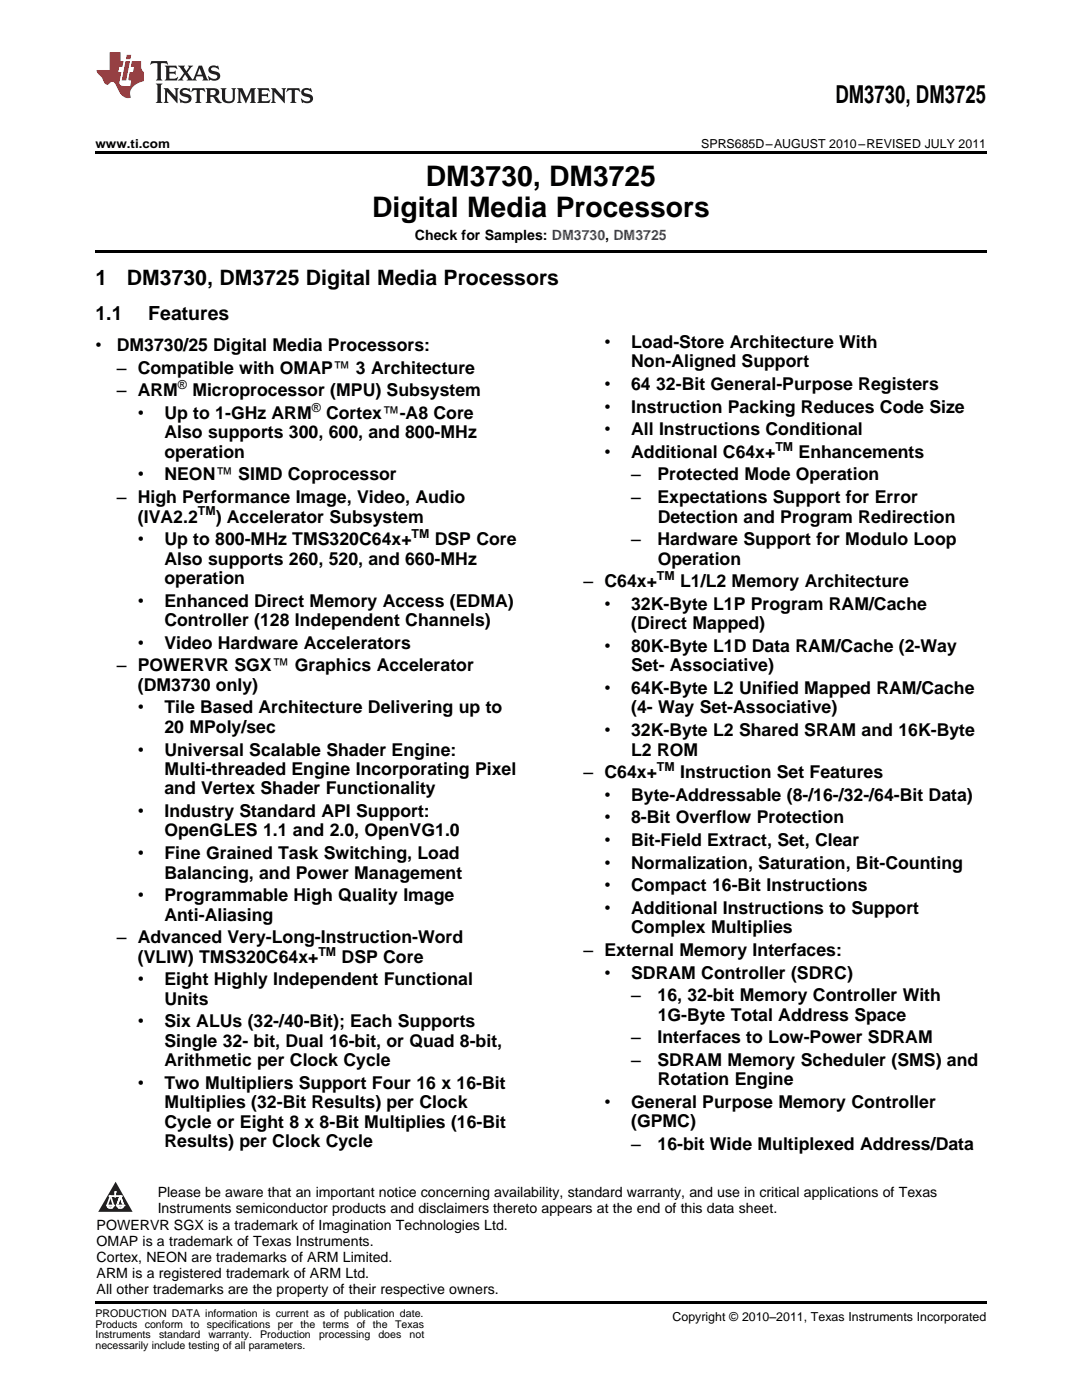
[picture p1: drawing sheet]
<svg xmlns="http://www.w3.org/2000/svg" width="216mm" height="279mm" viewBox="0 0 216 279" stroke-linecap="round" stroke-linejoin="round" font-family="sans-serif">
<defs><g id="words">
<g font-size="5.6">
<text x="85" y="37">DM3730, DM3725</text>
<text x="74.3" y="43.4">Digital Media Processors</text>
</g>
<text font-size="4.9" x="166.7" y="20.5">DM3730, DM3725</text>
<g font-size="4.2">
<text x="19" y="56.9">1</text>
<text x="25.3" y="56.9">DM3730, DM3725 Digital Media Processors</text>
</g>
<g font-size="3.9">
<text x="19" y="63.9">1.1</text>
<text x="29.6" y="63.9">Features</text>
</g>
<g font-size="3.5">
<text x="19" y="70.1">•</text>
<text x="23.3" y="70.1">DM3730/25 Digital Media Processors:</text>
<text x="120.6" y="69.4">•</text>
<text x="125.9" y="69.4">Load-Store Architecture With</text>
<text x="23.3" y="74.6">– Compatible with OMAP™ 3 Architecture</text>
<text x="120.6" y="77.8">•</text>
<text x="125.9" y="73.3">Non-Aligned Support</text>
<text x="125.9" y="77.8">64</text>
<text x="130.9" y="77.8">32-Bit General-Purpose Registers</text>
<text x="23.3" y="79.1">– ARM</text>
<text x="27.5" y="83.6">•</text>
<text x="32.8" y="83.6">Up to 1-GHz ARM</text>
<text x="38.4" y="79.1">Microprocessor (MPU) Subsystem</text>
<text x="65.1" y="83.6">Cortex™-A8 Core</text>
<text x="120.6" y="82.3">•</text>
<text x="125.9" y="82.3">Instruction Packing Reduces Code Size</text>
<text x="32.8" y="87.5">Also supports 300, 600, and 800-MHz</text>
<text x="120.6" y="86.9">•</text>
<text x="125.9" y="86.9">All Instructions Conditional</text>
<text x="27.5" y="95.9">•</text>
<text x="32.8" y="91.4">operation</text>
<text x="32.8" y="95.9">NEON™ SIMD Coprocessor</text>
<text x="120.6" y="91.4">•</text>
<text x="125.9" y="91.4">Additional C64x+</text>
<text x="125.9" y="95.9">–</text>
<text x="131.2" y="95.9">Protected Mode Operation</text>
<text x="159.3" y="91.4">Enhancements</text>
<text x="23.3" y="100.4">– High Performance Image, Video, Audio</text>
<text x="125.9" y="100.4">–</text>
<text x="131.2" y="100.4">Expectations Support for Error</text>
<text x="27.5" y="104.3">(IVA2.2</text>
<text x="43" y="104.3">) Accelerator Subsystem</text>
<text x="131.2" y="104.3">Detection and Program Redirection</text>
<text x="27.5" y="108.8">•</text>
<text x="32.8" y="108.8">Up to 800-MHz TMS320C64x+</text>
<text x="32.8" y="112.7">Also supports 260, 520, and 660-MHz</text>
<text x="86.7" y="108.8">DSP Core</text>
<text x="125.9" y="108.8">–</text>
<text x="131.2" y="108.8">Hardware Support for Modulo Loop</text>
<text x="131.2" y="112.7">Operation</text>
<text x="32.8" y="116.6">operation</text>
<text x="116.4" y="117.2">– C64x+</text>
<text x="135.7" y="117.2">L1/L2 Memory Architecture</text>
<text x="27.5" y="121.1">•</text>
<text x="32.8" y="121.1">Enhanced Direct Memory Access (EDMA)</text>
<text x="32.8" y="125">Controller (128 Independent Channels)</text>
<text x="120.6" y="121.7">•</text>
<text x="125.9" y="121.7">32K-Byte L1P Program RAM/Cache</text>
<text x="125.9" y="125.6">(Direct Mapped)</text>
<text x="27.5" y="129.5">•</text>
<text x="32.8" y="129.5">Video Hardware Accelerators</text>
<text x="120.6" y="130.1">•</text>
<text x="125.9" y="130.1">80K-Byte L1D Data RAM/Cache (2-Way</text>
<text x="23.3" y="134">– POWERVR SGX™ Graphics Accelerator</text>
<text x="27.5" y="137.9">(DM3730 only)</text>
<text x="125.9" y="134">Set- Associative)</text>
<text x="27.5" y="142.4">•</text>
<text x="32.8" y="142.4">Tile Based Architecture Delivering up to</text>
<text x="120.6" y="138.5">•</text>
<text x="125.9" y="138.5">64K-Byte L2 Unified Mapped RAM/Cache</text>
<text x="125.9" y="142.4">(4- Way Set-Associative)</text>
<text x="32.8" y="146.3">20 MPoly/sec</text>
<text x="120.6" y="146.9">•</text>
<text x="125.9" y="146.9">32K-Byte L2 Shared SRAM and 16K-Byte</text>
<text x="27.5" y="150.8">•</text>
<text x="32.8" y="150.8">Universal Scalable Shader Engine:</text>
<text x="32.8" y="154.7">Multi-threaded Engine Incorporating Pixel</text>
<text x="116.4" y="155.3">– C64x+</text>
<text x="125.9" y="150.8">L2 ROM</text>
<text x="135.7" y="155.3">Instruction Set Features</text>
<text x="32.8" y="158.5">and Vertex Shader Functionality</text>
<text x="120.6" y="159.8">•</text>
<text x="125.9" y="159.8">Byte-Addressable (8-/16-/32-/64-Bit Data)</text>
<text x="27.5" y="163.1">•</text>
<text x="32.8" y="163.1">Industry Standard API Support:</text>
<text x="32.8" y="166.9">OpenGLES 1.1 and 2.0, OpenVG1.0</text>
<text x="120.6" y="164.3">•</text>
<text x="125.9" y="164.3">8-Bit Overflow Protection</text>
<text x="27.5" y="171.4">•</text>
<text x="32.8" y="171.4">Fine Grained Task Switching, Load</text>
<text x="120.6" y="168.8">•</text>
<text x="120.6" y="173.4">•</text>
<text x="125.9" y="168.8">Bit-Field Extract, Set, Clear</text>
<text x="125.9" y="173.4">Normalization, Saturation, Bit-Counting</text>
<text x="27.5" y="179.8">•</text>
<text x="32.8" y="175.3">Balancing, and Power Management</text>
<text x="32.8" y="179.8">Programmable High Quality Image</text>
<text x="120.6" y="177.9">•</text>
<text x="125.9" y="177.9">Compact 16-Bit Instructions</text>
<text x="32.8" y="183.7">Anti-Aliasing</text>
<text x="120.6" y="182.4">•</text>
<text x="125.9" y="182.4">Additional Instructions to Support</text>
<text x="23.3" y="188.2">– Advanced Very-Long-Instruction-Word</text>
<text x="116.4" y="190.8">– External Memory Interfaces:</text>
<text x="125.9" y="186.3">Complex Multiplies</text>
<text x="27.5" y="192.1">(VLIW) TMS320C64x+</text>
<text x="27.5" y="196.6">•</text>
<text x="32.8" y="196.6">Eight Highly Independent Functional</text>
<text x="68.2" y="192.1">DSP Core</text>
<text x="120.6" y="195.3">•</text>
<text x="125.9" y="195.3">SDRAM Controller (SDRC)</text>
<text x="32.8" y="200.5">Units</text>
<text x="125.9" y="199.8">–</text>
<text x="131.2" y="199.8">16, 32-bit Memory Controller With</text>
<text x="131.2" y="203.7">1G-Byte Total Address Space</text>
<text x="27.5" y="205">•</text>
<text x="32.8" y="205">Six ALUs (32-/40-Bit); Each Supports</text>
<text x="32.8" y="208.9">Single 32- bit, Dual 16-bit, or Quad 8-bit,</text>
<text x="125.9" y="208.2">–</text>
<text x="131.2" y="208.2">Interfaces to Low-Power SDRAM</text>
<text x="32.8" y="212.8">Arithmetic per Clock Cycle</text>
<text x="125.9" y="212.7">–</text>
<text x="131.2" y="212.7">SDRAM Memory Scheduler (SMS) and</text>
<text x="27.5" y="217.3">•</text>
<text x="32.8" y="217.3">Two Multipliers Support Four 16 x 16-Bit</text>
<text x="32.8" y="221.2">Multiplies (32-Bit Results) per Clock</text>
<text x="120.6" y="221.1">•</text>
<text x="125.9" y="221.1">General Purpose Memory Controller</text>
<text x="131.2" y="216.6">Rotation Engine</text>
<text x="32.8" y="225.1">Cycle or Eight 8 x 8-Bit Multiplies (16-Bit</text>
<text x="125.9" y="225">(GPMC)</text>
<text x="32.8" y="229">Results) per Clock Cycle</text>
<text x="125.9" y="229.5">–</text>
<text x="131.2" y="229.5">16-bit Wide Multiplexed Address/Data</text>
</g>
<g font-size="2.8">
<text x="82.8" y="48">Check for Samples: DM3730, DM3725</text>
<text x="31.5" y="238.8">Please be aware that an important notice concerning availability, standard warranty, and use in critical applications of Texas</text>
<text x="19.3" y="245.5">POWERVR SGX is a trademark of Imagination Technologies Ltd.</text>
<text x="31.5" y="242">Instruments semiconductor products and disclaimers thereto appears at the end of this data sheet.</text>
<text x="19.3" y="248.7">OMAP is a trademark of Texas Instruments.</text>
<text x="19.3" y="251.9">Cortex, NEON are trademarks of ARM Limited.</text>
<text x="19.3" y="255.1">ARM is a registered trademark of ARM Ltd.</text>
<text x="19.3" y="258.2">All other trademarks are the property of their respective owners.</text>
</g>
<g font-size="2.5">
<text x="19" y="29.6">www.ti.com</text>
<text x="139.9" y="29.6">SPRS685D–AUGUST 2010–REVISED JULY 2011</text>
<text x="35.5" y="77.7">®</text>
<text x="62.2" y="82.2">®</text>
<text x="154.7" y="90">TM</text>
<text x="39.5" y="102.9">TM</text>
<text x="82.1" y="107.4">TM</text>
<text x="131.1" y="115.8">TM</text>
<text x="131.1" y="153.9">TM</text>
<text x="63.5" y="190.7">TM</text>
<text x="134.2" y="263.6">Copyright © 2010–2011, Texas Instruments Incorporated</text>
</g>
<g font-size="2.1">
<text x="19" y="262.9">PRODUCTION DATA information is current as of publication date.</text>
<text x="19" y="265">Products</text>
<text x="19" y="267.1">Instruments</text>
<text x="19" y="269.2">necessarily include testing of all parameters.</text>
<text x="28.9" y="265">conform to specifications per the terms of the Texas</text>
<text x="31.7" y="267.1">standard</text>
<text x="41.6" y="267.1">warranty.</text>
<text x="51.9" y="267.1">Production</text>
<text x="63.7" y="267.1">processing</text>
<text x="75.5" y="267.1">does</text>
<text x="81.7" y="267.1">not</text>
</g>
<g font-size=".4" fill="#fff">
<text x="19" y="245.5">2</text>
<text x="19" y="251.9">4</text>
<text x="19" y="255.1">5</text>
<text x="19" y="258.2">6</text>
</g>
</g></defs>
<path d="M30.2 12.2l-.2 .7a1.31 1.31 0 0 1 1.4-.2v2.9l-.3 .5h1.3l-.3-.5v-2.8l.3-.2a1.09 1.09 0 0 1 1.1 .3l-.2-.7zM32.9 13.1l.3 .5v2l-.3 .5h2.4l.2-.8a1.48 1.48 0 0 1-1.7 .4v-1h1l.2 .2v-.8l-.2 .2h-1v-.7l.2-.1a1.73 1.73 0 0 1 1.4 .3l-.2-.7zM35.5 13.1l1.2 1.5-.7 1-.5 .5h1.1l-.2-.3 .5-.9 .6 .9-.2 .3h2l-.3-.3 .2-.6h1.2l.2 .6-.2 .3h1.2l-.3-.5-1-2.5h-.6l-1.3 2.8-1-1.4 1.1-1.4h-1l.2 .3-.5 .8-.5-.8 .2-.3zM39.8 13.6l.5 1.3h-1zM41.9 13.3a.83 .83 0 0 0-.3 .9 .83 .83 0 0 0 .8 .6l.8 .2 .2 .3a1 1 0 0 1-1 .5 1 1 0 0 1-.8-.7l.1 1 .2-.1a1.65 1.65 0 0 0 2-.5 .89 .89 0 0 0-.8-1.2l-.8-.2-.2-.3a.91 .91 0 0 1 1.6 .1l-.2-.8-.4 .1a1.34 1.34 0 0 0-1.2 .1zM31.1 16.7l.3 .5v2.9l-.3 .5h1.3l-.3-.5v-2.9l.3-.5zM32.7 17.6l.2 .5v2l-.2 .5h.9l-.3-.5 .1-1.7 2 2.2v-2.5l.3-.5h-.9l.2 .3v1.4l-1.5-1.7zM36.2 17.8a.83 .83 0 0 0-.3 .9 .83 .83 0 0 0 .8 .6l.8 .2 .2 .3a1 1 0 0 1-1 .5 1 1 0 0 1-.8-.7l.1 1 .2-.1a1.66 1.66 0 0 0 2-.5 .89 .89 0 0 0-.9-1.2l-.7-.2-.2-.3a.91 .91 0 0 1 1.6 .1l-.2-.8-.4 .1a1.36 1.36 0 0 0-1.2 .1zM38.4 17.6l-.2 .8a.61 .61 0 0 1 1.1-.3v2l-.4 .5h1.3l-.3-.5v-2l.2-.2a.81 .81 0 0 1 .8 .5l-.1-.8zM41 17.6l.3 .5v2l-.3 .5h1.3l-.3-.3v-1a.72 .72 0 0 1 .9 .7 .85 .85 0 0 0 1.4 .4l-.5-.2-.5-.8-.3-.2a.78 .78 0 0 0 .7-.8 .78 .78 0 0 0-.7-.8zM42 18h.2a.6 .6 0 0 1 .7 .1 .6 .6 0 0 1 .1 .6l-.2 .2-.8 .1zM44 17.6l.3 .3a3.4 3.4 0 0 0 .3 2.4 1.57 1.57 0 0 0 2.2-.3l.1-2.1 .2-.3h-1l.3 .5v1.4a.76 .76 0 0 1-.7 .7 .76 .76 0 0 1-.8-.7v-1.4l.3-.5zM47.3 17.6l.3 .5v2l-.3 .5h.9l-.2-.5v-1.9l1 2.4 1.1-2.4v1.9l-.2 .5h1.2l-.3-.5v-2l.3-.5h-1.1l-.8 1.9-.8-1.9zM51.3 17.6l.3 .5v2l-.3 .5h2.4l.2-.8a1.49 1.49 0 0 1-1.6 .4l-.1-1h1l.3 .2v-.8l-.3 .2h-1v-.7l.3-.2a1.73 1.73 0 0 1 1.4 .4l-.3-.7zM54.1 17.6l.3 .5v2l-.3 .5h1l-.4-.5 .1-1.7 2 2.2v-2.5l.3-.5h-.9l.2 .3v1.4l-1.5-1.7zM57.4 17.6l-.2 .8a.8 .8 0 0 1 1-.4v2.1l-.3 .5h1.3l-.4-.5v-2l.2-.2a.81 .81 0 0 1 .9 .5l-.2-.8zM60.4 17.8a.83 .83 0 0 0-.3 .9 .83 .83 0 0 0 .8 .6l.8 .2 .2 .3a1 1 0 0 1-1 .5 1 1 0 0 1-.8-.7l.2 1 .1-.1a1.66 1.66 0 0 0 2-.5 .89 .89 0 0 0-.8-1.2l-.8-.2-.2-.3a.91 .91 0 0 1 1.6 .1l-.2-.8-.3 .1a1.35 1.35 0 0 0-1.3 .1z" fill="#231f20"/>
<path d="M21.9 10.4v3.6h-2.6a2.13 2.13 0 0 0 .9 1.3l.4 .7a.94 .94 0 0 0 1.1 .8 .75 .75 0 0 1 .6-.4 .75 .75 0 0 1 .7 .4l.5 1a2.1 2.1 0 0 0 2.6 1.7 2.2 2.2 0 0 1 1.7-3l.9-.3v-1.8a1.16 1.16 0 0 1-.5-1.1v-1.1h-1.9l-.2 1.1h.7l-.3 1.1h-.6l-.3 1.2v.4h.6l-.2 1.2h-.9a.93 .93 0 0 1-1.3-.9l.4-1.9h-.6l.2-1.1h.6l.3-1.1h-.6v-1.8zM25.1 12.2l-.8 3.8h.9l.7-3.8zM25.3 11l-.2 .8h.9l.2-.8z" fill="#ee1d23"/>
<path d="M23.1 235.8l3.4 6.1h-6.9z" fill="#231f20"/>
<path d="M21.4 240.6h1.2l-.3 .5h-.3a.55 .55 0 0 1-.6-.5z" fill-rule="evenodd" fill="#fff"/>
<path d="M21.4 240.6h1.2l-.3 .5h-.3a.55 .55 0 0 1-.6-.5z" fill="none" stroke="#231f20" stroke-width=".34"/>
<path d="M21.4 240.6l1.2 .1-.3 .4h-.5z" fill="none" stroke="#fff" stroke-width=".34"/>
<path d="M23 238.8h.1" fill="none" stroke="#fff" stroke-width=".34"/>
<path d="M23 237.9v.9z" fill="#fff"/>
<path d="M23 237.9v.9z" fill="none" stroke="#fff" stroke-width=".34"/>
<circle cx="23" cy="237.9" r=".17" fill="#fff"/>
<path d="M21.9 238.7h.1" fill="none" stroke="#fff" stroke-width=".34"/>
<path d="M21.9 238.7h2.3z" fill="#fff"/>
<path d="M21.9 238.7h2.3z" fill="none" stroke="#fff" stroke-width=".34"/>
<circle cx="24.2" cy="238.7" r=".17" fill="#fff"/>
<path d="M23.3 240.6h.1" fill="none" stroke="#fff" stroke-width=".34"/>
<path d="M24 238.7l-.7 1.9z" fill="#fff"/>
<path d="M24 238.7l-.7 1.9z" fill="none" stroke="#fff" stroke-width=".34"/>
<path d="M24 238.7l.7 1.9z" fill="#fff"/>
<path d="M24 238.7l.7 1.9z" fill="none" stroke="#fff" stroke-width=".34"/>
<path d="M24.6 240.6h.1" fill="none" stroke="#fff" stroke-width=".34"/>
<circle cx="21.4" cy="240.6" r=".17" fill="#fff"/>
<path d="M22.1 238.7l-.7 1.9z" fill="#fff"/>
<path d="M22.1 238.7l-.7 1.9z" fill="none" stroke="#fff" stroke-width=".34"/>
<path d="M22.1 238.7l.5 1.9z" fill="#fff"/>
<path d="M22.1 238.7l.5 1.9z" fill="none" stroke="#fff" stroke-width=".34"/>
<circle cx="22.6" cy="240.6" r=".17" fill="#fff"/>
<path d="M23.4 240.6h1.3a.65 .65 0 0 1-.7 .5 .65 .65 0 0 1-.6-.5z" fill-rule="evenodd" fill="#fff"/>
<path d="M23.4 240.6h1.3a.65 .65 0 0 1-.7 .5 .65 .65 0 0 1-.6-.5z" fill="none" stroke="#231f20" stroke-width=".34"/>
<path d="M23.4 240.6h1.3l-.4 .5h-.6z" fill="none" stroke="#fff" stroke-width=".34"/>
<path d="M23.3 240.6h.1" fill="none" stroke="#fff" stroke-width=".34"/>
<circle cx="24.7" cy="240.6" r=".17" fill="#fff"/>
<path d="M19 30.1h177.8v.5h-177.8zM19 50h177.8v.5h-177.8zM19 259.7h177.8v.5h-177.8z" fill="#000"/>
<use href="#words"/>
</svg>
